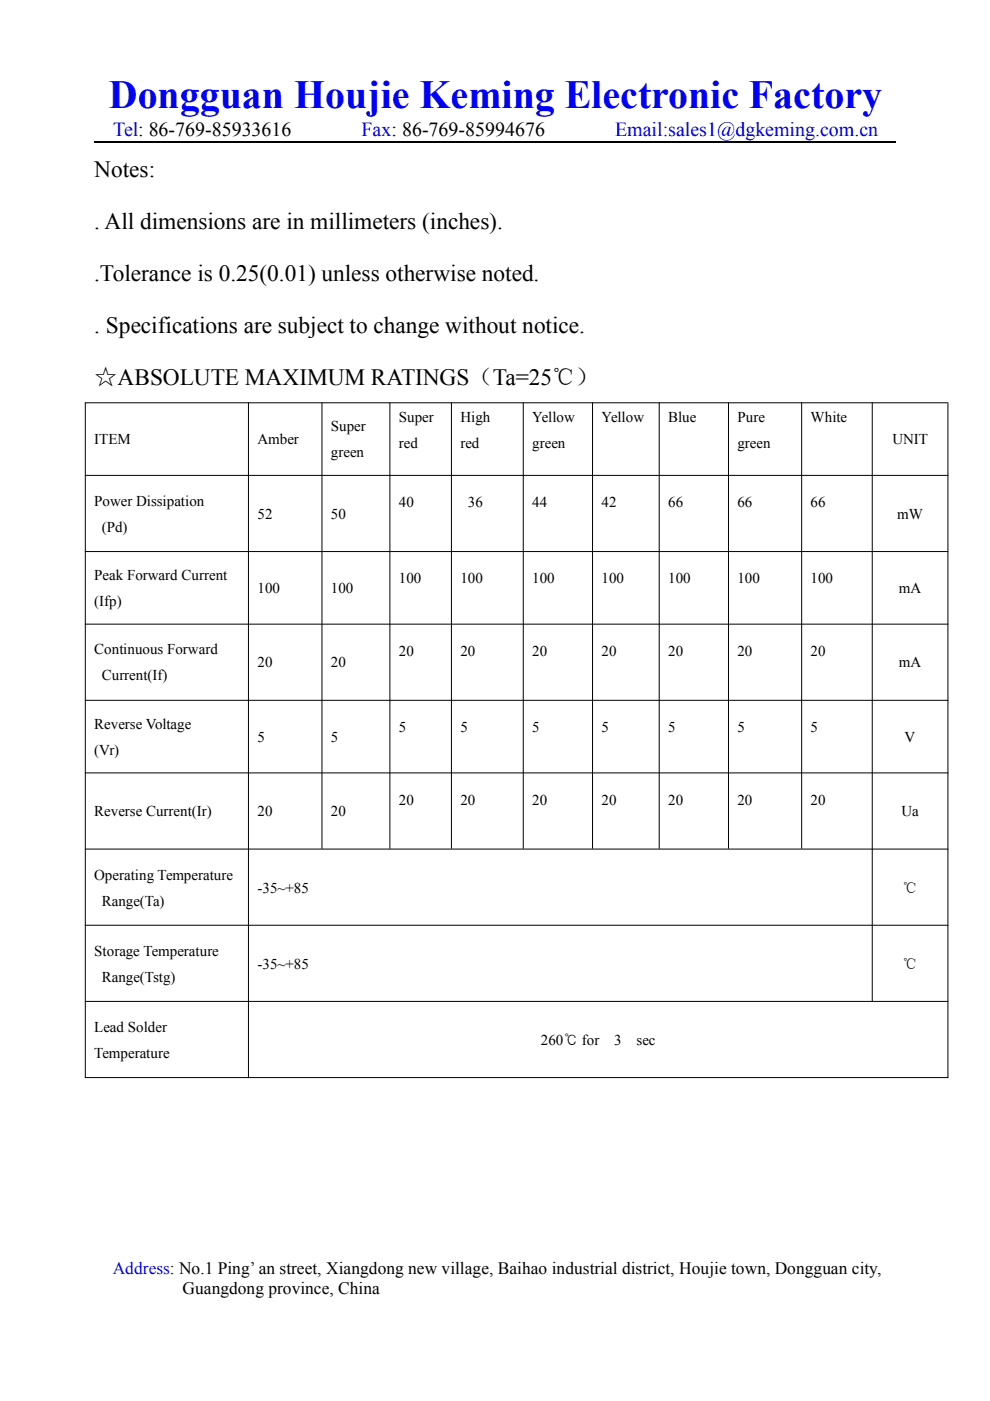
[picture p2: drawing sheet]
<svg xmlns="http://www.w3.org/2000/svg" width="210mm" height="297mm" viewBox="0 0 210 297" stroke-linecap="round" stroke-linejoin="round" font-family="sans-serif">
<defs><g id="words">
<text font-size="8.5" fill="#00f" x="23.1" y="23">Dongguan Houjie Keming Electronic Factory</text>
<g font-size="5">
<text x="20" y="37.6">Notes:</text>
<text x="20" y="48.6">. All dimensions are in millimeters (inches).</text>
<text x="20" y="59.6">.Tolerance is 0.25(0.01) unless otherwise noted.</text>
<text x="20" y="70.6">. Specifications are subject to change without notice.</text>
<text x="20" y="81.6">☆ABSOLUTE MAXIMUM RATINGS（Ta=25℃）</text>
</g>
<g font-size="4.2" fill="#00f">
<text x="24" y="28.8">Tel: 86-769-85933616</text>
<text x="76.7" y="28.8">Fax: 86-769-85994676</text>
<text x="130.4" y="28.8">Email:sales1@dgkeming.com.cn</text>
</g>
<text font-size="3.7" fill="#00f" x="23.9" y="270.1">Address: No.1 Ping’ an street, Xiangdong new village, Baihao industrial district, Houjie town, Dongguan city,</text>
<text font-size="3.7" x="38.7" y="274.4">Guangdong province, China</text>
<g font-size="3.2">
<text x="84.6" y="89.4">Super</text>
<text x="97.6" y="89.4">High</text>
<text x="112.8" y="89.4">Yellow</text>
<text x="127.5" y="89.4">Yellow</text>
<text x="141.7" y="89.4">Blue</text>
<text x="156.3" y="89.4">Pure</text>
<text x="171.9" y="89.4">White</text>
<text x="20" y="94.2">ITEM</text>
<text x="54.6" y="94.2">Amber</text>
<text x="70.2" y="91.5">Super</text>
<text x="84.6" y="94.9">red</text>
<text x="97.6" y="94.9">red</text>
<text x="112.8" y="94.9">green</text>
<text x="156.3" y="94.9">green</text>
<text x="189.2" y="94.2">UNIT</text>
<text x="70.2" y="97">green</text>
<text x="20" y="107.2">Power Dissipation</text>
<text x="84.6" y="107.5">40</text>
<text x="99.2" y="107.5">36</text>
<text x="112.8" y="107.5">44</text>
<text x="127.5" y="107.5">42</text>
<text x="141.7" y="107.5">66</text>
<text x="156.3" y="107.5">66</text>
<text x="171.9" y="107.5">66</text>
<text x="21.6" y="112.7">(Pd)</text>
<text x="54.6" y="110">52</text>
<text x="70.2" y="110">50</text>
<text x="190.2" y="110">mW</text>
<text x="20" y="123">Peak Forward Current</text>
<text x="54.6" y="125.8">100</text>
<text x="70.2" y="125.8">100</text>
<text x="84.6" y="123.7">100</text>
<text x="97.6" y="123.7">100</text>
<text x="112.8" y="123.7">100</text>
<text x="127.5" y="123.7">100</text>
<text x="141.7" y="123.7">100</text>
<text x="156.3" y="123.7">100</text>
<text x="171.9" y="123.7">100</text>
<text x="190.6" y="125.8">mA</text>
<text x="20" y="128.5">(Ifp)</text>
<text x="20" y="138.8">Continuous Forward</text>
<text x="54.6" y="141.5">20</text>
<text x="70.2" y="141.5">20</text>
<text x="84.6" y="139.1">20</text>
<text x="97.6" y="139.1">20</text>
<text x="112.8" y="139.1">20</text>
<text x="127.5" y="139.1">20</text>
<text x="141.7" y="139.1">20</text>
<text x="156.3" y="139.1">20</text>
<text x="171.9" y="139.1">20</text>
<text x="190.6" y="141.5">mA</text>
<text x="21.6" y="144.3">Current(If)</text>
<text x="20" y="154.5">Reverse Voltage</text>
<text x="84.6" y="155.2">5</text>
<text x="97.6" y="155.2">5</text>
<text x="112.8" y="155.2">5</text>
<text x="127.5" y="155.2">5</text>
<text x="141.7" y="155.2">5</text>
<text x="156.3" y="155.2">5</text>
<text x="171.9" y="155.2">5</text>
<text x="20" y="160">(Vr)</text>
<text x="54.6" y="157.3">5</text>
<text x="70.2" y="157.3">5</text>
<text x="191.8" y="157.3">V</text>
<text x="20" y="173.1">Reverse Current(Ir)</text>
<text x="54.6" y="173.1">20</text>
<text x="70.2" y="173.1">20</text>
<text x="84.6" y="170.6">20</text>
<text x="97.6" y="170.6">20</text>
<text x="112.8" y="170.6">20</text>
<text x="127.5" y="170.6">20</text>
<text x="141.7" y="170.6">20</text>
<text x="156.3" y="170.6">20</text>
<text x="171.9" y="170.6">20</text>
<text x="191.1" y="173.1">Ua</text>
<text x="20" y="186.5">Operating Temperature</text>
<text x="21.6" y="192">Range(Ta)</text>
<text x="54.6" y="189.2">-35~+85</text>
<text x="191.4" y="189.2">℃</text>
<text x="20" y="202.6">Storage Temperature</text>
<text x="21.6" y="208.1">Range(Tstg)</text>
<text x="54.6" y="205.4">-35~+85</text>
<text x="191.4" y="205.4">℃</text>
<text x="20" y="218.8">Lead Solder</text>
<text x="114.7" y="221.5">260℃ for</text>
<text x="130.2" y="221.5">3</text>
<text x="135" y="221.5">sec</text>
<text x="20" y="224.3">Temperature</text>
</g>
</g></defs>
<path d="M20 30.1h169.9" fill="none" stroke="#000" stroke-width=".25"/>
<g fill="none" stroke="#000" stroke-width=".21">
<path d="M18 85.4h183.1M18.1 85.3v143.3M52.7 85.3v143.1M68.3 85.3v94.6M82.7 85.3v94.6M95.7 85.3v94.6M110.9 85.3v94.6M125.6 85.3v94.6M139.8 85.3v94.6M154.5 85.3v94.6M170 85.3v94.6M184.9 85.3v126.9"/>
<path d="M201 85.5v143.1M18 100.8h183.1M18 116.9h183.1M18 132.3h183.1M18 148.5h183.1M18 163.9h183.1M18 180h183.1M18 196.2h183.1M18 212.3h183.1M18 228.5h183.1"/>
</g>
<use href="#words"/>
</svg>
